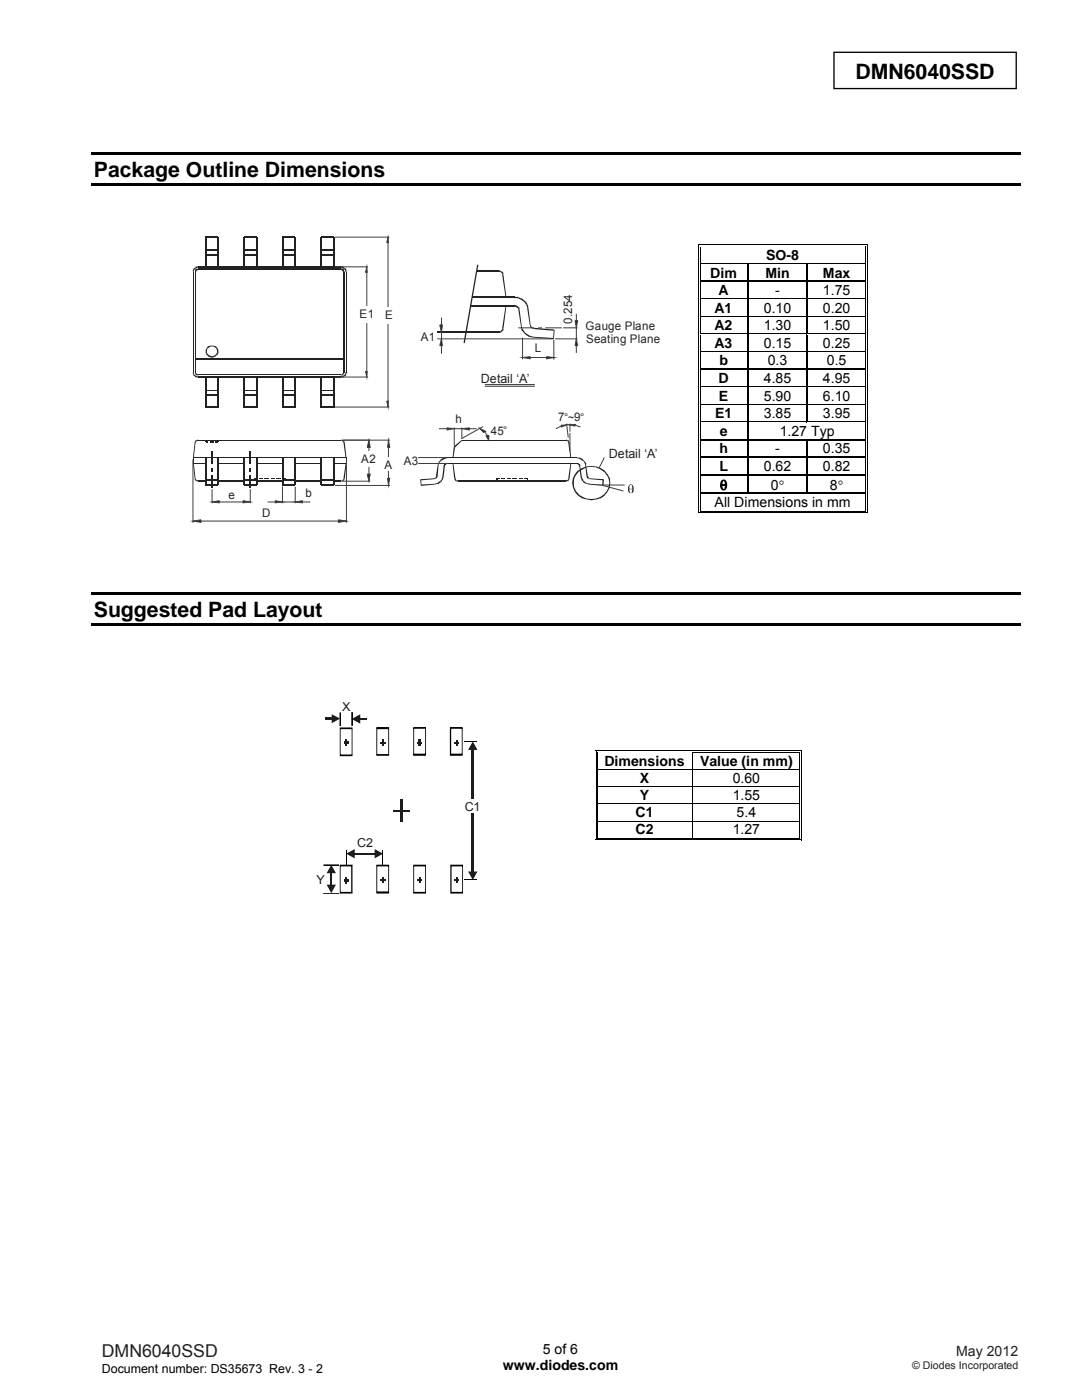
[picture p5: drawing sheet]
<svg xmlns="http://www.w3.org/2000/svg" width="216mm" height="279mm" viewBox="0 0 216 279" stroke-linecap="round" stroke-linejoin="round" font-family="sans-serif">
<defs><g id="words">
<g font-size="4.2">
<text x="170.7" y="15.8">DMN6040SSD</text>
<text x="18.7" y="35.3">Package Outline Dimensions</text>
<text x="18.7" y="123.1">Suggested Pad Layout</text>
</g>
<text font-size="3.5" fill="#231f20" x="20.3" y="270.9">DMN6040SSD</text>
<g font-size="2.8">
<text x="152.9" y="51.9">SO-8</text>
<text x="141.7" y="55.4">Dim</text>
<text x="143.4" y="58.9">A</text>
<text x="152.7" y="55.4">Min</text>
<text x="154.7" y="58.9">-</text>
<text x="164.2" y="55.4">Max</text>
<text x="164.2" y="58.9">1.75</text>
<text x="142.6" y="62.4">A1</text>
<text x="142.6" y="65.9">A2</text>
<text x="152.4" y="62.4">0.10</text>
<text x="152.4" y="65.9">1.30</text>
<text x="164.2" y="62.4">0.20</text>
<text x="164.2" y="65.9">1.50</text>
<text x="142.6" y="69.4">A3</text>
<text x="152.4" y="69.4">0.15</text>
<text x="164.2" y="69.4">0.25</text>
<text x="143.4" y="76.5">D</text>
<text x="143.6" y="72.9">b</text>
<text x="152.4" y="76.5">4.85</text>
<text x="153.2" y="72.9">0.3</text>
<text x="164.2" y="76.5">4.95</text>
<text x="165" y="72.9">0.5</text>
<text x="142.7" y="83.5">E1</text>
<text x="143.5" y="80">E</text>
<text x="152.4" y="80">5.90</text>
<text x="152.4" y="83.5">3.85</text>
<text x="164.2" y="80">6.10</text>
<text x="164.2" y="83.5">3.95</text>
<text x="143.6" y="87">e</text>
<text x="155.6" y="87">1.27 Typ</text>
<text x="143.6" y="90.5">h</text>
<text x="143.6" y="94">L</text>
<text x="152.4" y="94">0.62</text>
<text x="154.7" y="90.5">-</text>
<text x="164.2" y="94">0.82</text>
<text x="164.2" y="90.5">0.35</text>
<text x="142.6" y="101.2">All Dimensions in mm</text>
<text x="143.7" y="97.7">θ</text>
<text x="153.8" y="97.7">0°</text>
<text x="165.6" y="97.7">8°</text>
<text x="120.6" y="152.8">Dimensions</text>
<text x="139.7" y="152.8">Value (in mm)</text>
<text x="127.7" y="156.3">X</text>
<text x="127.7" y="159.7">Y</text>
<text x="146.2" y="156.3">0.60</text>
<text x="146.2" y="159.7">1.55</text>
<text x="126.8" y="163.1">C1</text>
<text x="126.8" y="166.5">C2</text>
<text x="146.2" y="166.5">1.27</text>
<text x="147" y="163.1">5.4</text>
<text x="100.3" y="273.5">www.diodes.com</text>
<text x="108.3" y="270.2">5 of 6</text>
</g>
<text font-size="2.8" fill="#231f20" x="190.8" y="270.6">May 2012</text>
<g font-size="2.5" fill="#202326">
<text x="96" y="76.5">Detail ‘A’</text>
<text x="121.5" y="91.3">Detail ‘A’</text>
</g>
<g font-size="2.5" fill="#1f1a17">
<text x="68.3" y="142">X</text>
<text x="92.7" y="161.8">C1</text>
<text x="71.3" y="169">C2</text>
<text x="63.1" y="176.4">Y</text>
</g>
<text font-size="2.5" x="20.3" y="274">Document number: DS35673 Rev. 3 - 2</text>
<g font-size="2.4" fill="#202326">
<text x="71.8" y="63.5">E1</text>
<text x="76.8" y="63.6">E</text>
<text x="114.2" y="64.7" transform="rotate(-90 114.2 64.7)">0.254</text>
<text x="116.9" y="65.9">Gauge Plane</text>
<text x="83.9" y="68">A1</text>
<text x="106.7" y="70.3">L</text>
<text x="116.9" y="68.5">Seating Plane</text>
<text x="111.4" y="83.9">7</text>
<text x="90.9" y="84.4">h</text>
<text x="97.9" y="86.7">45</text>
<text x="72.1" y="92.5">A2</text>
<text x="76.8" y="93.5">A</text>
<text x="80.6" y="92.8">A3</text>
<text x="45.6" y="99.6">e</text>
<text x="60.9" y="99.2">b</text>
<text x="52.3" y="103.2">D</text>
</g>
<g font-size="2.1" fill="#202326">
<text x="112.5" y="83.9">°~9°</text>
<text x="100.4" y="86.6">°</text>
</g>
<text font-size="2.1" fill="#231f20" x="182" y="273.2">© Diodes Incorporated</text>
</g></defs>
<path d="M166.4 10.4h36.4v7.3h-36.4z" fill="none" stroke="#000" stroke-width=".26"/>
<path d="M18.2 30.4h185.5v.6h-185.5zM18.2 36.6h185.5v.5h-185.5zM18.2 118.2h185.5v.5h-185.5zM18.2 124.3h185.5v.5h-185.5z" fill="#000"/>
<g fill="#fff">
<path d="M139.8 49.3h32.8v3.2h-32.8z"/>
<path d="M140.3 49.3h31.8v3.2h-31.8z"/>
</g>
<path d="M139.3 48.7h.1v.6h-.1zM139.3 48.7h.5v.2h-.5zM139.6 49.1h.2v.2h-.2z" fill="#000"/>
<path d="M139.8 48.8h32.8M139.8 49.2h32.8" fill="none" stroke="#000" stroke-width=".2"/>
<path d="M139.8 49.3h32.8z" fill="#fff"/>
<path d="M172.6 48.7h.5v.2h-.5zM172.6 49.1h.2v.2h-.2zM172.9 48.7h.2v.6h-.2z" fill="#000"/>
<path d="M139.3 49.3v3.2M139.7 49.3v3.2M172.7 49.3v3.2M173 49.3v3.2" fill="none" stroke="#000" stroke-width=".2"/>
<g fill="#fff">
<path d="M139.8 52.8h9.4v3.2h-9.4z"/>
<path d="M140.3 52.8h8.2v3.2h-8.2z"/>
<path d="M149.4 52.8h11.5v3.2h-11.5z"/>
<path d="M150.1 52.8h10.2v3.2h-10.2z"/>
<path d="M161.2 52.8h11.4v3.2h-11.4z"/>
<path d="M161.8 52.8h10.3v3.2h-10.3z"/>
</g>
<path d="M139.3 52.5h.1v.3h-.1zM139.6 52.5h.2v.3h-.2z" fill="#000"/>
<path d="M139.8 52.7h9.4" fill="none" stroke="#000" stroke-width=".25"/>
<path d="M139.8 52.8h9.4z" fill="#fff"/>
<path d="M149.2 52.5h.2v.3h-.2z" fill="#000"/>
<path d="M149.4 52.7h11.6" fill="none" stroke="#000" stroke-width=".25"/>
<path d="M149.4 52.8h11.6z" fill="#fff"/>
<path d="M161 52.5h.2v.3h-.2z" fill="#000"/>
<path d="M161.2 52.7h11.4" fill="none" stroke="#000" stroke-width=".25"/>
<path d="M161.2 52.8h11.4z" fill="#fff"/>
<path d="M172.6 52.5h.2v.3h-.2zM172.9 52.5h.2v.3h-.2z" fill="#000"/>
<path d="M139.3 52.8v3.2M139.7 52.8v3.2M172.7 52.8v3.2M173 52.8v3.2" fill="none" stroke="#000" stroke-width=".2"/>
<path d="M149.3 52.8v3.2M161.1 52.8v3.2" fill="none" stroke="#000" stroke-width=".25"/>
<g fill="#fff">
<path d="M139.8 56.3h9.4v3.2h-9.4z"/>
<path d="M140.3 56.3h8.2v3.2h-8.2z"/>
<path d="M149.4 56.3h11.5v3.2h-11.5z"/>
<path d="M150.1 56.3h10.2v3.2h-10.2z"/>
<path d="M161.2 56.3h11.4v3.2h-11.4z"/>
<path d="M161.8 56.3h10.3v3.2h-10.3z"/>
</g>
<path d="M139.3 56h.1v.3h-.1zM139.6 56h.2v.3h-.2z" fill="#000"/>
<path d="M139.8 56.2h9.4" fill="none" stroke="#000" stroke-width=".25"/>
<path d="M139.8 56.3h9.4z" fill="#fff"/>
<path d="M149.2 56h.2v.3h-.2z" fill="#000"/>
<path d="M149.4 56.2h11.6" fill="none" stroke="#000" stroke-width=".25"/>
<path d="M149.4 56.3h11.6z" fill="#fff"/>
<path d="M161 56h.2v.3h-.2z" fill="#000"/>
<path d="M161.2 56.2h11.4" fill="none" stroke="#000" stroke-width=".25"/>
<path d="M161.2 56.3h11.4z" fill="#fff"/>
<path d="M172.6 56h.2v.3h-.2zM172.9 56h.2v.3h-.2z" fill="#000"/>
<path d="M139.3 56.3v3.2M139.7 56.3v3.2M172.7 56.3v3.2M173 56.3v3.2" fill="none" stroke="#000" stroke-width=".2"/>
<path d="M149.3 56.3v3.2M161.1 56.3v3.2" fill="none" stroke="#000" stroke-width=".25"/>
<g fill="#fff">
<path d="M139.8 59.8h9.4v3.3h-9.4z"/>
<path d="M140.3 59.8h8.2v3.3h-8.2z"/>
<path d="M149.4 59.8h11.5v3.3h-11.5z"/>
<path d="M150.1 59.8h10.2v3.3h-10.2z"/>
<path d="M161.2 59.8h11.4v3.3h-11.4z"/>
<path d="M161.8 59.8h10.3v3.3h-10.3z"/>
</g>
<path d="M139.3 59.5h.1v.3h-.1zM139.6 59.5h.2v.3h-.2z" fill="#000"/>
<path d="M139.8 59.7h9.4" fill="none" stroke="#000" stroke-width=".25"/>
<path d="M139.8 59.8h9.4z" fill="#fff"/>
<path d="M149.2 59.5h.2v.3h-.2z" fill="#000"/>
<path d="M149.4 59.7h11.6" fill="none" stroke="#000" stroke-width=".25"/>
<path d="M149.4 59.8h11.6z" fill="#fff"/>
<path d="M161 59.5h.2v.3h-.2z" fill="#000"/>
<path d="M161.2 59.7h11.4" fill="none" stroke="#000" stroke-width=".25"/>
<path d="M161.2 59.8h11.4z" fill="#fff"/>
<path d="M172.6 59.5h.2v.3h-.2zM172.9 59.5h.2v.3h-.2z" fill="#000"/>
<path d="M139.3 59.8v3.3M139.7 59.8v3.3M172.7 59.8v3.3M173 59.8v3.3" fill="none" stroke="#000" stroke-width=".2"/>
<path d="M149.3 59.8v3.3M161.1 59.8v3.3" fill="none" stroke="#000" stroke-width=".25"/>
<g fill="#fff">
<path d="M139.8 63.3h9.4v3.3h-9.4z"/>
<path d="M140.3 63.3h8.2v3.3h-8.2z"/>
<path d="M149.4 63.3h11.5v3.3h-11.5z"/>
<path d="M150.1 63.3h10.2v3.3h-10.2z"/>
<path d="M161.2 63.3h11.4v3.3h-11.4z"/>
<path d="M161.8 63.3h10.3v3.3h-10.3z"/>
</g>
<path d="M139.3 63.1h.1v.2h-.1zM139.6 63.1h.2v.2h-.2z" fill="#000"/>
<path d="M139.8 63.2h9.4" fill="none" stroke="#000" stroke-width=".25"/>
<path d="M139.8 63.3h9.4z" fill="#fff"/>
<path d="M149.2 63.1h.2v.2h-.2z" fill="#000"/>
<path d="M149.4 63.2h11.6" fill="none" stroke="#000" stroke-width=".25"/>
<path d="M149.4 63.3h11.6z" fill="#fff"/>
<path d="M161 63.1h.2v.2h-.2z" fill="#000"/>
<path d="M161.2 63.2h11.4" fill="none" stroke="#000" stroke-width=".25"/>
<path d="M161.2 63.3h11.4z" fill="#fff"/>
<path d="M172.6 63.1h.2v.2h-.2zM172.9 63.1h.2v.2h-.2z" fill="#000"/>
<path d="M139.3 63.3v3.3M139.7 63.3v3.3M172.7 63.3v3.3M173 63.3v3.3" fill="none" stroke="#000" stroke-width=".2"/>
<path d="M149.3 63.3v3.3M161.1 63.3v3.3" fill="none" stroke="#000" stroke-width=".25"/>
<g fill="#fff">
<path d="M139.8 66.8h9.4v3.3h-9.4z"/>
<path d="M140.3 66.8h8.2v3.3h-8.2z"/>
<path d="M149.4 66.8h11.5v3.3h-11.5z"/>
<path d="M150.1 66.8h10.2v3.3h-10.2z"/>
<path d="M161.2 66.8h11.4v3.3h-11.4z"/>
<path d="M161.8 66.8h10.3v3.3h-10.3z"/>
</g>
<path d="M139.3 66.6h.1v.2h-.1zM139.6 66.6h.2v.2h-.2z" fill="#000"/>
<path d="M139.8 66.7h9.4" fill="none" stroke="#000" stroke-width=".25"/>
<path d="M139.8 66.8h9.4z" fill="#fff"/>
<path d="M149.2 66.6h.2v.2h-.2z" fill="#000"/>
<path d="M149.4 66.7h11.6" fill="none" stroke="#000" stroke-width=".25"/>
<path d="M149.4 66.8h11.6z" fill="#fff"/>
<path d="M161 66.6h.2v.2h-.2z" fill="#000"/>
<path d="M161.2 66.7h11.4" fill="none" stroke="#000" stroke-width=".25"/>
<path d="M161.2 66.8h11.4z" fill="#fff"/>
<path d="M172.6 66.6h.2v.2h-.2zM172.9 66.6h.2v.2h-.2z" fill="#000"/>
<path d="M139.3 66.8v3.3M139.7 66.8v3.3M172.7 66.8v3.3M173 66.8v3.3" fill="none" stroke="#000" stroke-width=".2"/>
<path d="M149.3 66.8v3.3M161.1 66.8v3.3" fill="none" stroke="#000" stroke-width=".25"/>
<g fill="#fff">
<path d="M139.8 70.3h9.4v3.3h-9.4z"/>
<path d="M140.3 70.3h8.2v3.3h-8.2z"/>
<path d="M149.4 70.3h11.5v3.3h-11.5z"/>
<path d="M150.1 70.3h10.2v3.3h-10.2z"/>
<path d="M161.2 70.3h11.4v3.3h-11.4z"/>
<path d="M161.8 70.3h10.3v3.3h-10.3z"/>
</g>
<path d="M139.3 70.1h.1v.3h-.1zM139.6 70.1h.2v.3h-.2z" fill="#000"/>
<path d="M139.8 70.2h9.4" fill="none" stroke="#000" stroke-width=".25"/>
<path d="M139.8 70.3l9.4 .1z" fill="#fff"/>
<path d="M149.2 70.1h.2v.3h-.2z" fill="#000"/>
<path d="M149.4 70.2h11.6" fill="none" stroke="#000" stroke-width=".25"/>
<path d="M149.4 70.3l11.6 .1z" fill="#fff"/>
<path d="M161 70.1h.2v.3h-.2z" fill="#000"/>
<path d="M161.2 70.2h11.4" fill="none" stroke="#000" stroke-width=".25"/>
<path d="M161.2 70.3l11.4 .1z" fill="#fff"/>
<path d="M172.6 70.1h.2v.3h-.2zM172.9 70.1h.2v.3h-.2z" fill="#000"/>
<path d="M139.3 70.4v3.2M139.7 70.4v3.2M172.7 70.4v3.2M173 70.4v3.2" fill="none" stroke="#000" stroke-width=".2"/>
<path d="M149.3 70.4v3.2M161.1 70.4v3.2" fill="none" stroke="#000" stroke-width=".25"/>
<g fill="#fff">
<path d="M139.8 73.9h9.4v3.2h-9.4z"/>
<path d="M140.3 73.9h8.2v3.2h-8.2z"/>
<path d="M149.4 73.9h11.5v3.2h-11.5z"/>
<path d="M150.1 73.9h10.2v3.2h-10.2z"/>
<path d="M161.2 73.9h11.4v3.2h-11.4z"/>
<path d="M161.8 73.9h10.3v3.2h-10.3z"/>
</g>
<path d="M139.3 73.6h.1v.3h-.1zM139.6 73.6h.2v.3h-.2z" fill="#000"/>
<path d="M139.8 73.7h9.4" fill="none" stroke="#000" stroke-width=".25"/>
<path d="M139.8 73.9h9.4z" fill="#fff"/>
<path d="M149.2 73.6h.2v.3h-.2z" fill="#000"/>
<path d="M149.4 73.7h11.6" fill="none" stroke="#000" stroke-width=".25"/>
<path d="M149.4 73.9h11.6z" fill="#fff"/>
<path d="M161 73.6h.2v.3h-.2z" fill="#000"/>
<path d="M161.2 73.7h11.4" fill="none" stroke="#000" stroke-width=".25"/>
<path d="M161.2 73.9h11.4z" fill="#fff"/>
<path d="M172.6 73.6h.2v.3h-.2zM172.9 73.6h.2v.3h-.2z" fill="#000"/>
<path d="M139.3 73.9v3.2M139.7 73.9v3.2M172.7 73.9v3.2M173 73.9v3.2" fill="none" stroke="#000" stroke-width=".2"/>
<path d="M149.3 73.9v3.2M161.1 73.9v3.2" fill="none" stroke="#000" stroke-width=".25"/>
<g fill="#fff">
<path d="M139.8 77.4h9.4v3.2h-9.4z"/>
<path d="M140.3 77.4h8.2v3.2h-8.2z"/>
<path d="M149.4 77.4h11.5v3.2h-11.5z"/>
<path d="M150.1 77.4h10.2v3.2h-10.2z"/>
<path d="M161.2 77.4h11.4v3.2h-11.4z"/>
<path d="M161.8 77.4h10.3v3.2h-10.3z"/>
</g>
<path d="M139.3 77.1h.1v.3h-.1zM139.6 77.1h.2v.3h-.2z" fill="#000"/>
<path d="M139.8 77.2h9.4" fill="none" stroke="#000" stroke-width=".25"/>
<path d="M139.8 77.3l9.4 .1z" fill="#fff"/>
<path d="M149.2 77.1h.2v.3h-.2z" fill="#000"/>
<path d="M149.4 77.2h11.6" fill="none" stroke="#000" stroke-width=".25"/>
<path d="M149.4 77.3l11.6 .1z" fill="#fff"/>
<path d="M161 77.1h.2v.3h-.2z" fill="#000"/>
<path d="M161.2 77.2h11.4" fill="none" stroke="#000" stroke-width=".25"/>
<path d="M161.2 77.3l11.4 .1z" fill="#fff"/>
<path d="M172.6 77.1h.2v.3h-.2zM172.9 77.1h.2v.3h-.2z" fill="#000"/>
<path d="M139.3 77.4v3.2M139.7 77.4v3.2M172.7 77.4v3.2M173 77.4v3.2" fill="none" stroke="#000" stroke-width=".2"/>
<path d="M149.3 77.4v3.2M161.1 77.4v3.2" fill="none" stroke="#000" stroke-width=".25"/>
<g fill="#fff">
<path d="M139.8 80.9h9.4v3.2h-9.4z"/>
<path d="M140.3 80.9h8.2v3.2h-8.2z"/>
<path d="M149.4 80.9h11.5v3.2h-11.5z"/>
<path d="M150.1 80.9h10.2v3.2h-10.2z"/>
<path d="M161.2 80.9h11.4v3.2h-11.4z"/>
<path d="M161.8 80.9h10.3v3.2h-10.3z"/>
</g>
<path d="M139.3 80.6h.1v.3h-.1zM139.6 80.6h.2v.3h-.2z" fill="#000"/>
<path d="M139.8 80.7h9.4" fill="none" stroke="#000" stroke-width=".25"/>
<path d="M139.8 80.9h9.4z" fill="#fff"/>
<path d="M149.2 80.6h.2v.3h-.2z" fill="#000"/>
<path d="M149.4 80.7h11.6" fill="none" stroke="#000" stroke-width=".25"/>
<path d="M149.4 80.9h11.6z" fill="#fff"/>
<path d="M161 80.6h.2v.3h-.2z" fill="#000"/>
<path d="M161.2 80.7h11.4" fill="none" stroke="#000" stroke-width=".25"/>
<path d="M161.2 80.9h11.4z" fill="#fff"/>
<path d="M172.6 80.6h.2v.3h-.2zM172.9 80.6h.2v.3h-.2z" fill="#000"/>
<path d="M139.3 80.9v3.2M139.7 80.9v3.2M172.7 80.9v3.2M173 80.9v3.2" fill="none" stroke="#000" stroke-width=".2"/>
<path d="M149.3 80.9v3.2M161.1 80.9v3.2" fill="none" stroke="#000" stroke-width=".25"/>
<g fill="#fff">
<path d="M139.8 84.4h9.4v3.2h-9.4z"/>
<path d="M140.3 84.4h8.2v3.2h-8.2z"/>
<path d="M149.4 84.4h23.2v3.2h-23.2z"/>
<path d="M150.1 84.4h22v3.2h-22z"/>
</g>
<path d="M139.3 84.1h.1v.3h-.1zM139.6 84.1h.2v.3h-.2z" fill="#000"/>
<path d="M139.8 84.2h9.4" fill="none" stroke="#000" stroke-width=".25"/>
<path d="M139.8 84.4h9.4z" fill="#fff"/>
<path d="M149.2 84.1h.2v.3h-.2z" fill="#000"/>
<path d="M149.4 84.2h11.6" fill="none" stroke="#000" stroke-width=".25"/>
<path d="M149.4 84.4h11.8z" fill="#fff"/>
<path d="M161 84.2h11.6" fill="none" stroke="#000" stroke-width=".25"/>
<path d="M161.2 84.4h11.4z" fill="#fff"/>
<g fill="#000">
<path d="M139.3 87.6h.1v.3h-.1zM139.3 91.1h.1v.3h-.1zM139.3 94.6h.1v.3h-.1zM139.6 87.6h.2v.3h-.2zM139.6 91.1h.2v.3h-.2zM139.6 94.6h.2v.3h-.2zM149.2 87.6h.2v.3h-.2zM149.2 91.1h.2v.3h-.2zM149.2 94.6h.2v.3h-.2zM161 87.6h.2v.3h-.2zM161 91.1h.2v.3h-.2zM161 94.6h.2v.3h-.2z"/>
<path d="M172.6 84.1h.2v.3h-.2zM172.6 87.6h.2v.3h-.2zM172.6 91.1h.2v.3h-.2zM172.6 94.6h.2v.3h-.2zM172.9 84.1h.2v.3h-.2zM172.9 87.6h.2v.3h-.2zM172.9 91.1h.2v.3h-.2zM172.9 94.6h.2v.3h-.2z"/>
</g>
<g fill="none" stroke="#000" stroke-width=".2">
<path d="M139.3 84.4v3.2M139.3 87.9v3.2M139.3 91.4v3.2M139.3 94.9v3.5M139.7 84.4v3.2M139.7 87.9v3.2M139.7 91.4v3.2M139.7 94.9v3.5M172.7 84.4v3.2M172.7 87.9v3.2M172.7 91.4v3.2M172.7 94.9v3.5"/>
<path d="M173 84.4v3.2M173 87.9v3.2M173 91.4v3.2M173 94.9v3.5"/>
</g>
<g fill="none" stroke="#000" stroke-width=".25">
<path d="M139.8 87.8h9.4M139.8 91.3h9.4M139.8 94.8h9.4M149.3 84.4v3.2M149.3 87.9v3.2M149.3 91.4v3.2M149.3 94.9v3.5M149.4 87.8h11.6M149.4 91.3h11.6M149.4 94.8h11.6M161.1 87.9v3.2M161.1 91.4v3.2"/>
<path d="M161.1 94.9v3.5M161.2 87.8h11.4M161.2 91.3h11.4M161.2 94.8h11.4"/>
</g>
<g fill="#fff">
<path d="M139.8 98.6h32.8v3.3h-32.8z"/>
<path d="M140.3 98.6h31.8v3.3h-31.8z"/>
</g>
<path d="M139.3 98.4h.1v.2h-.1zM139.6 98.4h.2v.2h-.2z" fill="#000"/>
<path d="M139.8 98.5h9.4" fill="none" stroke="#000" stroke-width=".25"/>
<path d="M139.8 98.6h9.6z" fill="#fff"/>
<path d="M149.2 98.5h11.8" fill="none" stroke="#000" stroke-width=".25"/>
<path d="M149.4 98.6h11.8z" fill="#fff"/>
<path d="M161 98.5h11.6" fill="none" stroke="#000" stroke-width=".25"/>
<path d="M161.2 98.6h11.4z" fill="#fff"/>
<path d="M172.6 98.4h.2v.2h-.2zM172.9 98.4h.2v.2h-.2zM139.3 102.2h.5v.2h-.5zM139.6 101.9h.2v.2h-.2zM172.6 102.2h.5v.2h-.5zM172.6 101.9h.2v.2h-.2zM172.9 101.9h.2v.5h-.2z" fill="#000"/>
<path d="M139.3 98.6v3.8M139.7 98.6v3.3M172.7 98.6v3.3M173 98.6v3.3M139.8 102.3h32.8M139.8 102h32.8" fill="none" stroke="#000" stroke-width=".2"/>
<g fill="#fff">
<path d="M119.4 150.2h18.7v3.3h-18.7z"/>
<path d="M119.8 150.2h17.6v3.3h-17.6z"/>
</g>
<path d="M118.9 149.7h.1v.5h-.1zM118.9 149.7h.5v.2h-.5zM119.2 150.1h.2v.1h-.2z" fill="#000"/>
<path d="M119.4 149.8h18.7M119.4 150.1h18.7" fill="none" stroke="#000" stroke-width=".2"/>
<path d="M119.4 150.2h18.7z" fill="#fff"/>
<path d="M138.1 150.2h.1zM138.1 149.7h.5v.2h-.5zM138.1 150.1h.5v.1h-.5zM159.5 149.7h.5v.2h-.5zM159.5 150.1h.2v.1h-.2zM159.8 149.7h.2v.5h-.2z" fill="#000"/>
<path d="M118.9 150.2v3.3M119.3 150.2v3.3M138.2 150.2v3.3M138.6 149.8h20.9M138.6 150.1h20.9M159.6 150.2v3.3M159.9 150.2v3.3" fill="none" stroke="#000" stroke-width=".2"/>
<g fill="#fff">
<path d="M119.4 153.7h18.7v3.2h-18.7z"/>
<path d="M119.8 153.7h17.6v3.2h-17.6z"/>
<path d="M138.2 153.7h21.3v3.2h-21.3z"/>
<path d="M138.9 153.7h20.1v3.2h-20.1z"/>
</g>
<path d="M118.9 153.5h.1v.2h-.1zM119.2 153.5h.2v.2h-.2zM159.5 153.5h.2v.2h-.2zM159.8 153.5h.2v.2h-.2z" fill="#000"/>
<path d="M118.9 153.7v3.2M119.3 153.7v3.2M119.4 153.6h40.1M138.2 153.7v3.2M159.6 153.7v3.2M159.9 153.7v3.2" fill="none" stroke="#000" stroke-width=".2"/>
<g fill="#fff">
<path d="M119.4 157.1h18.7v3.2h-18.7z"/>
<path d="M119.8 157.1h17.6v3.2h-17.6z"/>
<path d="M138.2 157.1h21.3v3.2h-21.3z"/>
<path d="M138.9 157.1h20.1v3.2h-20.1z"/>
</g>
<path d="M118.9 156.9h.1v.2h-.1zM119.2 156.9h.2v.2h-.2zM159.5 156.9h.2v.2h-.2zM159.8 156.9h.2v.2h-.2z" fill="#000"/>
<path d="M118.9 157.1v3.2M119.3 157.1v3.2M119.4 157h40.1M138.2 157.1v3.2M159.6 157.1v3.2M159.9 157.1v3.2" fill="none" stroke="#000" stroke-width=".2"/>
<g fill="#fff">
<path d="M119.4 160.5h18.7v3.3h-18.7z"/>
<path d="M119.8 160.5h17.6v3.3h-17.6z"/>
<path d="M138.2 160.5h21.3v3.3h-21.3z"/>
<path d="M138.9 160.5h20.1v3.3h-20.1z"/>
</g>
<path d="M118.9 160.3h.1v.2h-.1zM119.2 160.3h.2v.2h-.2zM159.5 160.3h.2v.2h-.2zM159.8 160.3h.2v.2h-.2z" fill="#000"/>
<path d="M118.9 160.5v3.3M119.3 160.5v3.3M119.4 160.4h40.1M138.2 160.5v3.3M159.6 160.5v3.3M159.9 160.5v3.3" fill="none" stroke="#000" stroke-width=".2"/>
<g fill="#fff">
<path d="M119.4 163.9h18.7v3.3h-18.7z"/>
<path d="M119.8 163.9h17.6v3.3h-17.6z"/>
<path d="M138.2 163.9h21.3v3.3h-21.3z"/>
<path d="M138.9 163.9h20.1v3.3h-20.1z"/>
</g>
<path d="M118.9 163.8h.1v.1h-.1zM118.9 167.5h.5v.2h-.5zM119.2 163.8h.2v.1h-.2zM119.2 167.2h.2v.2h-.2zM138.1 167.2h.5v.2h-.5zM159.5 163.8h.2v.1h-.2zM159.5 167.5h.5v.2h-.5zM159.5 167.2h.2v.2h-.2zM159.8 163.8h.2v.1h-.2zM159.8 167.2h.2v.5h-.2z" fill="#000"/>
<path d="M118.9 163.9v3.8M119.3 163.9v3.3M119.4 163.9h40.1M119.4 167.6h40.1M119.4 167.3h18.7M138.2 163.9v3.3M138.6 167.3h20.9M159.6 163.9v3.3M159.9 163.9v3.3" fill="none" stroke="#000" stroke-width=".2"/>
<path d="M39.6 53.3h28.3" fill="none" stroke="#202326" stroke-width=".34"/>
<path d="M39.6 53.7h28.3M39 71.7h29.5M39.6 75.3h28.3" fill="none" stroke="#202326" stroke-width=".25"/>
<path d="M39.6 74.8h28.3" fill="none" stroke="#202326" stroke-width=".2"/>
<g fill="#202326">
<path d="M38.9 74.3l.2 .1-.2 .1zM38.9 74.5l.1-.1zM38.9 74.5l.2-.1 .1 .2-.2 .1zM39.2 74.5l.1 .2-.1 .1-.2-.1zM39.3 74.7l-.1 .2zM39.3 74.7h.2l-.3 .2zM39.3 74.9l.1-.1zM39.4 74.7h.2v.2h-.2z" fill-rule="evenodd"/>
<path d="M38.5 74.3h.2l-.2 .3zM38.6 74.5l-.1 .1zM38.5 74.6l.2-.1 .1 .2-.2 .1zM38.6 74.9l.2-.2 .2 .2-.2 .2zM38.8 75v.1zM38.9 74.9l.2 .1-.1 .2-.2-.1zM39.1 75l.2 .1v.2l-.3-.1zM39.3 75.2v.1zM39.3 75.1l.3 .1v.2l-.3-.1z" fill-rule="evenodd"/>
</g>
<path d="M38.6 54.3v20M69 54.3v20M39.6 87.8h28.4" fill="none" stroke="#202326" stroke-width=".2"/>
<g fill="none" stroke="#202326" stroke-width=".25">
<path d="M41 47.4h2.5M43.5 47.3v6M48.7 47.3v6M48.7 47.4h2.5M56.4 47.4h2.5M56.4 47.3v6M64.1 47.4h2.5M66.5 47.3v6M43.5 75.2v6M48.7 75.2v6M56.4 75.2v6M66.5 75.2v6"/>
<path d="M48.7 81.2h2.5M56.4 81.2h2.5M64.1 81.2h2.5"/>
</g>
<path d="M41 47.3v6M51.2 47.3v6M58.9 47.3v6M64.1 47.3v6M41 75.2v6M51.2 75.2v6M58.9 75.2v6M64.1 75.2v6" fill="none" stroke="#202326" stroke-width=".34"/>
<g fill="#202326">
<path d="M41.1 88h.4v.3h-.4z"/>
<path d="M42 88h.7v.3h-.7z"/>
<path d="M43.1 88h.4v.3h-.4z"/>
</g>
<path d="M38.5 92.5h2.5M38.5 91.4h30.6M43.5 92.5h5.2M51.2 92.5h5.2M58.9 92.5h5.2M66.6 92.5h2.5" fill="none" stroke="#202326" stroke-width=".2"/>
<path d="M39.6 95.9h1.4v.2h-1.4z" fill="#202326"/>
<path d="M43.5 96h5.2M51.2 96h5.2M58.9 96h5.2" fill="none" stroke="#202326" stroke-width=".25"/>
<path d="M66.6 95.9h1.4v.2h-1.4z" fill="#202326"/>
<path d="M68 95.9h.2l-.2 .2zM68.2 95.9l.2-.1 .1 .2zM68.4 95.9l.1 .1zM68.3 95.9l.2-.2v.2v.1zM68.5 95.8v.1zM68.5 95.6l.2 .1-.1 .2-.1-.1zM68.5 95.7h.2zM68.5 95.5h.3l-.1 .2z" fill-rule="evenodd" fill="#202326"/>
<path d="M41 96.8h2.5M43.5 91.3v5.6M48.7 91.3v5.6M48.7 96.8h2.5M56.4 96.8h2.5M56.4 91.3v5.6M64.1 96.8h2.5M64.1 91.3v5.6M66.5 91.3v5.6" fill="none" stroke="#202326" stroke-width=".25"/>
<path d="M41 91.3v5.6M51.2 91.3v5.6M58.9 91.3v5.6" fill="none" stroke="#202326" stroke-width=".34"/>
<g fill="#202326">
<path d="M69 91.3h.1v1.2h-.1z"/>
<path d="M38.5 91.3h.2v1.2h-.2z"/>
</g>
<g fill="#202326">
<path d="M38.8 88.3h.2l-.3 3.1-.2-.1z" fill-rule="evenodd"/>
<path d="M39.3 87.8l.3 .1-.3 .1zM39.2 87.8l.2 .2zM39.1 87.8l.1 .1zM39.1 87.8l.2 .2-.2 .2zM39 87.9l.2 .2-.2 .2zM38.8 88.2h.2zM38.8 88.2h.3l-.1 .2z" fill-rule="evenodd"/>
<path d="M38.5 92.5h.2l.3 3h-.2z" fill-rule="evenodd"/>
<path d="M38.8 95.5h.2l.1 .1-.3 .1zM38.8 95.7h.2zM38.9 95.7h.3l-.2 .2zM39 95.8v.1zM39.1 95.7l.2 .2-.2 .1zM39.2 95.9l-.1 .1zM39.3 95.9h.1l-.2 .1zM39.3 95.9h.3l-.1 .2z" fill-rule="evenodd"/>
<path d="M68.5 88.3h.3l.3 3-.1 .1z" fill-rule="evenodd"/>
<path d="M68.5 88.3l.2-.2 .1 .2-.3 .1zM68.5 88.2l.2-.1zM68.5 88.1h.2l-.2 .2zM68.5 87.9l.1 .1zM68.3 88l.2-.2v.1v.3zM68.4 87.9l.1-.1zM68.3 87.8h.2l-.1 .2h-.2zM68.2 87.8h.1zM68 87.8h.2v.2z" fill-rule="evenodd"/>
<path d="M69 92.5h.1l-.3 3h-.3z" fill-rule="evenodd"/>
</g>
<path d="M89.2 92.5h25.9M89.2 91.4h25.9M92.2 87.8h20.7" fill="none" stroke="#202326" stroke-width=".2"/>
<path d="M91.4 96h21.5" fill="none" stroke="#202326" stroke-width=".25"/>
<g fill="#202326">
<path d="M99.2 95.4h.5v.1h-.5z"/>
<path d="M100 95.4h.8v.1h-.8z"/>
<path d="M101.2 95.4h.8v.1h-.8z"/>
<path d="M102.3 95.4h.9v.1h-.9z"/>
<path d="M103.5 95.4h.8v.1h-.8z"/>
<path d="M104.6 95.4h.6v.1h-.6z"/>
</g>
<g fill="#202326">
<path d="M90.6 95.5h.3l.1 .1-.3 .1zM90.7 95.7h.2zM90.7 95.7l.3-.1v.2l-.2 .1zM90.8 95.9l.2-.1-.1 .1zM91 95.7l.1 .2-.1 .1zM91.1 95.8l.1 .1-.1 .1h-.1zM91.2 95.9h.2v.2l-.3-.1z" fill-rule="evenodd"/>
<path d="M112.9 95.9h.2v.1l-.1 .1zM113.1 95.9l.1-.1 .1 .2zM113.3 95.9l.1 .1zM113.3 95.7l.2 .2-.1 .1-.2-.1zM113.4 95.8l.1 .1zM113.3 95.7h.3l-.1 .2zM113.4 95.5h.2v.2z" fill-rule="evenodd"/>
<path d="M90.6 89.2l.2 .1-.3 2.1-.2-.1z" fill-rule="evenodd"/>
<path d="M113.4 88.3h.2l.4 3-.2 .1z" fill-rule="evenodd"/>
<path d="M113.4 88.2l.2 .1-.2 .1zM113.5 88.2l.1-.1zM113.5 87.9l.1 .2-.2 .2-.1-.2zM113.5 87.9l-.1 .1zM113.2 88l.2-.2 .1 .1-.2 .3zM113.1 87.8h.2l-.1 .2h-.1zM113 87.8h.1v.2l-.2-.1z" fill-rule="evenodd"/>
<path d="M113.8 92.5h.2l-.4 3h-.2z" fill-rule="evenodd"/>
<path d="M115.6 93h.2l.3 2.1-.3 .1z" fill-rule="evenodd"/>
</g>
<path d="M115.1 92.5l.3 .1 .3 .4" fill="none" stroke="#323f46" stroke-width=".2"/>
<g fill="#202326">
<path d="M115.5 92.8h.3v.2l-.2 .1zM115.7 92.8h.1zM115.4 92.8l.3-.2 .1 .2-.3 .1zM115.6 92.6l-.1 .1zM115.3 92.7l.2-.2 .1 .1-.2 .2zM115.3 92.4l.1 .1-.1 .2-.1-.1zM115.1 92.4h.2l-.1 .2z" fill-rule="evenodd"/>
<path d="M116.7 92.5h.2v.3l-.1 .1zM116.8 92.5h.1zM116.5 92.2h.3l.1 .3h-.2zM116.7 92.1l.1 .1h-.2zM116.4 92v-.1l.3 .2-.2 .1zM116.4 91.9v-.1zM116.2 91.6l.2 .2v.2l-.4-.2zM116.2 91.6l-.1 .1zM115.8 91.4l.4 .2-.1 .2-.3-.1zM115.8 91.4v.1zM115.5 91.3l.3 .1v.3l-.4-.2zM115.1 91.3h.3v.2h-.3z" fill-rule="evenodd"/>
<path d="M116.8 92.9l.1-.1 .4 2.2h-.3z" fill-rule="evenodd"/>
</g>
<path d="M117.5 96.8h2.8" fill="none" stroke="#202326" stroke-width=".42"/>
<path d="M117.7 95.7h2.7" fill="none" stroke="#202326" stroke-width=".4"/>
<g fill="#202326">
<path d="M117 95h.3l.1 .2-.3 .1zM117.1 95.3l.1-.1zM117.1 95.3l.3-.2 .1 .3-.2 .1zM117.4 95.4l-.1 .1zM117.5 95.3v.2h-.2zM117.5 95.4l.2 .1-.1 .1z" fill-rule="evenodd"/>
<path d="M115.8 95.2l.3-.1 .1 .4h-.3zM115.9 95.5h.3l.2 .2-.3 .2zM116.1 95.9l.1-.1zM116.1 95.9l.3-.2v.3v.1zM116.4 95.9l.3 .3-.2 .2-.1-.3zM116.5 96.4l.1-.1zM116.7 96.1l.2 .3v.1l-.4-.1zM116.9 96.4l.4 .1-.1 .1-.3-.1zM117.3 96.5h.3l-.1 .2-.2-.1z" fill-rule="evenodd"/>
<path d="M120.2 95.7h.3l-.1 1.2h-.2z" fill-rule="evenodd"/>
<path d="M90.3 92.5h.2l.4 3h-.3z" fill-rule="evenodd"/>
<path d="M88.5 93h.3l-.3 2.2-.2-.1z" fill-rule="evenodd"/>
<path d="M89.1 92.4l.1 .2zM89 92.4l.1 .1zM88.9 92.5l.1-.1 .2 .2-.3 .1zM88.9 92.5v.1zM88.7 92.6l.2-.1 .1 .2-.1 .1zM88.7 92.6l.1 .1zM88.7 92.6l.2 .2-.1 .1-.2-.1zM88.6 92.8h.1zM88.6 92.8l.2 .1-.1 .2-.2-.1z" fill-rule="evenodd"/>
<path d="M89.1 92.4l.1 .2zM89 92.4l.1 .1zM88.9 92.5l.1-.1 .2 .2-.3 .1zM88.9 92.5v.1zM88.7 92.6l.2-.1 .1 .2-.1 .1zM88.7 92.6l.1 .1zM88.7 92.6l.2 .2-.1 .1-.2-.1zM88.6 92.8h.1zM88.6 92.8l.2 .1-.1 .2-.2-.1z" fill-rule="evenodd"/>
<path d="M88.9 91.3h.3v.2h-.3zM88.5 91.4l.4-.1v.2l-.3 .2zM88.1 91.6l.4-.2 .1 .3-.3 .1zM88.1 91.6l.1 .1zM87.8 91.8l.3-.2 .2 .2-.3 .2zM87.8 91.8l.1 .1zM87.6 92.1l.2-.2 .2 .1-.2 .2zM87.6 92.1l.1 .1zM87.6 92.2h.2l-.2 .3h-.2zM87.4 92.5h.2l-.1 .4-.2-.1z" fill-rule="evenodd"/>
<path d="M87.3 92.8l.2 .1-.2 2.1h-.3z" fill-rule="evenodd"/>
</g>
<path d="M84 96.8h2.7" fill="none" stroke="#202326" stroke-width=".42"/>
<path d="M83.9 95.7h2.8" fill="none" stroke="#202326" stroke-width=".4"/>
<g fill="#202326">
<path d="M86.6 95.5l.2-.1-.1 .2zM86.8 95.5h.1zM86.7 95.4l.2-.1 .1 .2h-.1zM87 95.4l.1 .1zM87 95.1l.2 .2-.1 .2-.2-.1zM87.1 95.2l.1 .1zM87 95h.3l-.1 .3-.2-.1z" fill-rule="evenodd"/>
<path d="M86.7 96.5h.3l.1 .1-.4 .1zM87 96.5l.4-.1 .1 .1-.4 .1zM87.4 96.5h.1zM87.3 96.4l.3-.3 .2 .3-.3 .1zM87.7 96.3l.1 .1zM87.8 95.9l.3 .2-.3 .3-.2-.2zM87.9 96l.2 .1zM88.1 95.7v.4l-.3-.1zM88.1 95.8l.2 .1zM88.2 95.5h.2l-.1 .4-.2-.2zM88.3 95.5h.1zM88.3 95.1l.2 .1-.1 .3h-.2z" fill-rule="evenodd"/>
<path d="M83.9 95.7h.1l.1 1.2h-.2z" fill-rule="evenodd"/>
</g>
<path d="M39 54.3v20" fill="none" stroke="#202326" stroke-width=".2"/>
<g fill="#202326">
<path d="M39.4 53.7l.2-.1v.2h-.2zM39.2 53.7l.3 .1-.2 .1zM39.2 53.7l.1 .1zM39.2 53.7l.1 .2-.1 .1-.2-.2zM39 53.8l.1 .1zM39 53.8l.2 .2-.1 .2-.2-.1zM38.9 54.1l.2 .2h-.2z" fill-rule="evenodd"/>
<path d="M39.4 53.7l.2-.1v.2h-.2zM39.2 53.7l.3 .1-.2 .1zM39.2 53.7l.1 .1zM39.2 53.7l.1 .2-.1 .1-.2-.2zM39 53.8l.1 .1zM39 53.8l.2 .2-.1 .2-.2-.1zM38.9 54.1l.2 .2h-.2z" fill-rule="evenodd"/>
<path d="M39.3 53.2l.3-.1v.3h-.3zM39.3 53.2v.1zM39 53.3l.3-.1v.2l-.2 .1zM39 53.3v.1zM38.8 53.5l.2-.2 .1 .2-.2 .2zM38.8 53.5v.1zM38.8 53.5l.2 .2-.2 .1-.2-.1zM38.6 53.7l.1 .1zM38.6 53.7l.2 .1-.1 .3-.2-.1zM38.5 54l.2 .3h-.2z" fill-rule="evenodd"/>
</g>
<path d="M68.6 54.3v20" fill="none" stroke="#202326" stroke-width=".25"/>
<g fill="#202326">
<path d="M67.9 74.7l.3 .2h-.3zM68.1 74.8l.1 .1zM68.1 74.7h.2l.2 .2h-.3zM68.4 74.7l.1 .2zM68.3 74.7l.2-.2v.2v.1zM68.5 74.4l.1 .1-.1 .2-.1-.1zM68.5 74.4l.1 .1zM68.5 74.3h.2l-.1 .2z" fill-rule="evenodd"/>
<path d="M67.9 75.2l.4-.1v.2l-.4 .1zM68.2 75.1l.3-.1v.2l-.2 .1zM68.5 75l.1-.1 .2 .2-.3 .1zM68.7 75l.2 .1zM68.6 74.9l.2-.2 .2 .2-.1 .2zM68.9 74.8l.1 .1zM69 74.5l.1 .1-.1 .2-.2-.1zM69 74.5l.1 .1zM69 74.3h.1v.3l-.2-.1z" fill-rule="evenodd"/>
<path d="M68.5 54.2l.1-.1 .1 .2zM68.5 53.8l.1 .3-.1 .1-.1-.2zM68.5 53.7v.3l-.2-.1zM68.5 53.7l-.1 .1zM68.2 53.7h.3l-.2 .2-.2-.1zM67.9 53.6l.3 .1-.1 .1h-.2z" fill-rule="evenodd"/>
<path d="M68.9 54.1l.2-.1v.3zM68.8 53.8l.2-.1 .1 .3-.1 .1zM68.9 53.8l.1-.1zM68.6 53.7l.3-.2 .1 .2-.2 .1zM68.8 53.5l-.1 .1zM68.5 53.3l.3 .2-.2 .2-.1-.2zM68.5 53.3v.1zM68.3 53.2l.2 .1v.2l-.3-.1zM68.3 53.2v.1zM67.9 53.1l.4 .1v.2h-.4z" fill-rule="evenodd"/>
<path d="M68.5 54.2l.1-.1 .1 .2zM68.5 53.8l.1 .3-.1 .1-.1-.2zM68.5 53.7v.3l-.2-.1zM68.5 53.7l-.1 .1zM68.2 53.7h.3l-.2 .2-.2-.1zM67.9 53.6l.3 .1-.1 .1h-.2z" fill-rule="evenodd"/>
<path d="M68.5 54.2l.1-.1 .1 .2zM68.5 53.8l.1 .3-.1 .1-.1-.2zM68.5 53.7v.3l-.2-.1zM68.5 53.7l-.1 .1zM68.2 53.7h.3l-.2 .2-.2-.1zM67.9 53.6l.3 .1-.1 .1h-.2z" fill-rule="evenodd"/>
</g>
<path d="M50 94.9v2.5" fill="none" stroke="#202326" stroke-width=".25"/>
<path d="M49.8 93.3h.3v.8h-.3z" fill="#202326"/>
<path d="M42.3 94.9v2.5M50 90.1v2.6" fill="none" stroke="#202326" stroke-width=".25"/>
<path d="M42.1 93.3h.3v.8h-.3z" fill="#202326"/>
<path d="M42.3 90.1v2.6" fill="none" stroke="#202326" stroke-width=".25"/>
<path d="M42.3 97.6v2.8M49.9 97.6v2.8M43.8 100.2h4.7" fill="none" stroke="#323f46" stroke-width=".2"/>
<path d="M42.3 100.2l1.5-.3v.5z" fill="#202326"/>
<path d="M42.3 100.2l1.5-.3v.5z" fill="none" stroke="#323f46" stroke-width=".2"/>
<path d="M48.5 99.9l1.4 .3-1.4 .2z" fill="#202326"/>
<path d="M48.5 99.9l1.4 .3-1.4 .2zM56.4 97.1v3.3M58.9 97.1v3.3M53.4 100.2h1.5M56.4 100.2h2.5M60.3 100.2h1.6" fill="none" stroke="#323f46" stroke-width=".2"/>
<path d="M54.9 99.9l1.5 .3-1.5 .2z" fill="#202326"/>
<path d="M54.9 99.9l1.5 .3-1.5 .2z" fill="none" stroke="#323f46" stroke-width=".2"/>
<path d="M58.9 100.2l1.4-.3v.5z" fill="#202326"/>
<path d="M38.5 91.7v12.6M69.1 91.7v12.6M40.1 104h27.4M58.9 100.2l1.4-.3v.5z" fill="none" stroke="#323f46" stroke-width=".2"/>
<path d="M38.5 104l1.6-.3v.5z" fill="#202326"/>
<path d="M38.5 104l1.6-.3v.5z" fill="none" stroke="#323f46" stroke-width=".2"/>
<path d="M67.5 103.7l1.6 .3-1.6 .2z" fill="#202326"/>
<path d="M66.8 53.3h6.6M73.2 54.4v19.7M66.8 75.2h6.6M67.5 103.7l1.6 .3-1.6 .2z" fill="none" stroke="#323f46" stroke-width=".2"/>
<path d="M72.9 74.1h.4l-.1 1.1z" fill="#202326"/>
<path d="M72.9 74.1h.4l-.1 1.1z" fill="none" stroke="#323f46" stroke-width=".2"/>
<path d="M73.2 53.3l.1 1.1h-.4z" fill="#202326"/>
<path d="M66.8 47.3h10.9M73.2 53.3l.1 1.1h-.4zM77.4 48.4v31.7M66.8 81.2h10.9" fill="none" stroke="#323f46" stroke-width=".2"/>
<path d="M77.2 80.1h.3l-.1 1.1z" fill="#202326"/>
<path d="M77.2 80.1h.3l-.1 1.1z" fill="none" stroke="#323f46" stroke-width=".2"/>
<path d="M77.4 47.3l.1 1.1h-.3z" fill="#202326"/>
<path d="M77.4 47.3l.1 1.1h-.3z" fill="none" stroke="#323f46" stroke-width=".2"/>
<path d="M41 95.7h2.5M48.7 95.7h2.5M56.4 95.7h2.5M64.1 95.7h2.5" fill="none" stroke="#202326" stroke-width=".23"/>
<path d="M94.2 59.4h8.5M95.1 54.1h4.3M93 66.3h6.4" fill="none" stroke="#202326" stroke-width=".25"/>
<path d="M93.9 61h8.8" fill="none" stroke="#202326" stroke-width=".34"/>
<g fill="#202326">
<path d="M99.4 66.2l.3-.1v.3h-.3zM99.7 66.3v.1zM99.6 66.1h.3v.3h-.2zM99.9 66.2v.2zM99.9 66.1v-.1l.2 .2-.2 .2zM100 66.1l.1 .1zM100.1 65.8l.2 .2-.2 .2-.2-.2zM100.2 65.9l.1 .1zM100.2 65.7l.3 .1-.2 .2-.2-.1zM100.3 65.8h.2zM100.2 65.5l.3 .1v.2h-.3z" fill-rule="evenodd"/>
<path d="M100.2 54.9h.3l.5 4.4h-.1z" fill-rule="evenodd"/>
<path d="M100.2 54.6h.3v.2l-.3 .1zM100.3 54.6l.2-.1zM100.1 54.4h.2l.2 .1-.3 .2zM100.3 54.4h-.1zM99.9 54.4l.2-.2 .2 .2-.2 .1zM100.1 54.2l-.1 .1zM99.9 54.1l.2 .1-.2 .2zM99.9 54v.2zM99.7 54h.2v.3h-.3zM99.7 53.9v.2zM99.4 53.9h.3v.4l-.3-.1z" fill-rule="evenodd"/>
<path d="M100.9 61h.1l-.5 4.6-.3-.1z" fill-rule="evenodd"/>
</g>
<path d="M103.4 65.4h3.2M107.4 65.4h.8M108.8 65.4h3.3" fill="none" stroke="#323f46" stroke-width=".2"/>
<g fill="#202326">
<path d="M103.4 61.8h.3l.4 3.2h-.2z" fill-rule="evenodd"/>
<path d="M103.4 61.6l.2-.1 .1 .2-.3 .1zM103.4 61.5l.2-.1zM103.3 61.4h.3l-.2 .2zM103.2 61.4l.1-.2 .1 .2zM103.3 61.3v-.1zM103.2 61l.1 .2-.1 .2-.2-.1zM102.9 60.9l.2 .1-.1 .3-.2-.1zM102.7 60.9h.1v.3h-.1z" fill-rule="evenodd"/>
<path d="M103.4 61.6l.2-.1 .1 .2-.3 .1zM103.4 61.5l.2-.1zM103.3 61.4h.3l-.2 .2zM103.2 61.4l.1-.2 .1 .2zM103.3 61.3v-.1zM103.2 61l.1 .2-.1 .2-.2-.1zM102.9 60.9l.2 .1-.1 .3-.2-.1zM102.7 60.9h.1v.3h-.1z" fill-rule="evenodd"/>
<path d="M105.2 61.1h.2l.1 .4-.3 .1zM105.2 61.1l.2-.1zM104.9 60.8l.3-.1 .2 .3-.2 .2zM105.2 60.6l-.1 .1zM104.7 60.3l.2-.1 .3 .4-.3 .2zM104.8 60.3l.1-.1zM104.4 60.1l.2-.2 .3 .3-.2 .1zM104.5 59.8l.1 .1-.2 .1zM104.1 59.6l.4 .2-.1 .3-.4-.3zM104.1 59.6l-.1 .1zM103.5 59.6l.2-.2 .4 .2-.1 .2zM103.7 59.4l-.1 .1zM103.2 59.2l.5 .2-.1 .2-.4-.1zM103.2 59.2v.2zM102.7 59.2h.5v.3h-.5z" fill-rule="evenodd"/>
<path d="M105.2 61.5h.3l.4 3.3h-.2z" fill-rule="evenodd"/>
<path d="M106.4 67.2l4.1 .3v.2l-4.1-.3z" fill-rule="evenodd"/>
<path d="M106.6 65.4l4 .4v.2l-4-.3z" fill-rule="evenodd"/>
<path d="M105.7 64.8l.3 .2-.2 .1zM105.8 65.1l.2-.1v.2l-.2 .1zM105.8 65.3h.2zM106 65.2l.2 .1-.2 .1-.1-.1zM106 65.4l.1 .1zM106.2 65.3l.2 .1-.1 .2-.2-.1zM106.4 65.5l-.1 .1zM106.4 65.4h.2v.3z" fill-rule="evenodd"/>
<path d="M103.9 65h.2l.1 .4h-.2zM104 65.4h.2l.2 .4-.3 .1zM104.1 65.9l.2-.1zM104.1 65.9l.3-.1 .2 .3-.2 .2zM104.4 66.3l.1-.1zM104.4 66.3l.2-.2 .3 .4-.2 .1zM104.7 66.6l.2-.2 .3 .3-.1 .3zM105.2 66.8l-.1 .2zM105.2 66.7l.4 .3-.1 .2-.4-.2zM105.5 67v.2zM105.6 67l.4 .1v.2l-.5-.1zM106 67.1l.5 .1-.1 .2-.4-.1z" fill-rule="evenodd"/>
<path d="M110.5 65.9h.2l-.2 1.7-.2-.1z" fill-rule="evenodd"/>
<path d="M95.2 52.8h.3l-2.7 15.7-.3-.1z" fill-rule="evenodd"/>
</g>
<path d="M104.3 67.4v4.3M105.8 71.4h3.5" fill="none" stroke="#323f46" stroke-width=".2"/>
<path d="M109.1 71.2l1.5 .2-1.5 .2z" fill="#202326"/>
<path d="M109.1 71.2l1.5 .2-1.5 .2z" fill="none" stroke="#323f46" stroke-width=".2"/>
<path d="M104.3 71.4l1.5-.2v.4z" fill="#202326"/>
<path d="M87.2 67.6h23M104.3 71.4l1.5-.2v.4zM110.8 67.6h4.5M112.4 65.4h2.9M115 62.6v1.4M115 65.4v2.2M115 69v1.4M120.6 91.3l-1 2" fill="none" stroke="#323f46" stroke-width=".2"/>
<path d="M87.2 66.3h6" fill="none" stroke="#202326" stroke-width=".25"/>
<path d="M115 67.6l.3 1.4h-.6z" fill="#202326"/>
<path d="M115 67.6l.3 1.4h-.6z" fill="none" stroke="#323f46" stroke-width=".2"/>
<path d="M114.7 64h.6l-.3 1.4z" fill="#202326"/>
<path d="M114.7 64h.6l-.3 1.4z" fill="none" stroke="#323f46" stroke-width=".2"/>
<g fill="#202326">
<path d="M99 95.5h.3v.5h-.3z"/>
<path d="M105.1 95.5h.2v.5h-.2z"/>
</g>
<g fill="#202326">
<path d="M43.2 69.8h.4v.3l-.3 .1zM43.4 69.8l.2-.1zM43.2 69.6l.4 .1-.3 .2zM43.2 69.6l.2-.1zM43.2 69.2l.2 .3h-.3zM42.8 69.2l.2-.1 .2 .1-.1 .3zM42.7 69l.2 .1-.1 .2-.2-.1zM42.3 69h.3v.2h-.3zM42 69h.3v.2h-.3zM41.6 69.1l.4-.1v.2l-.3 .1zM41.6 69.1l.1 .1zM41.4 69.2l.2-.1 .2 .1-.2 .3zM41.4 69.2l.1 .1zM41.4 69.2l.2 .3-.2 .1-.2-.1zM41.2 69.5l.1 .1zM41 69.7l.4-.1-.1 .3zM41 69.7l.2 .1zM41 69.8h.3v.4l-.3-.1zM41 70.1l.1 .1zM41 70.2l.3-.1v.3h-.3zM41 70.4h.2zM41 70.4l.3-.1 .1 .4-.2 .1zM41.3 70.7l-.1 .1zM41.2 70.8l.2-.2 .2 .2-.2 .1zM41.5 70.8l-.1 .1zM41.6 70.8l.2 .1-.2 .3-.2-.3zM41.6 71.2l.1-.1zM41.7 70.9l.3 .1v.3l-.4-.1zM42 71.2v.2zM42 71l.3 .1v.3h-.3zM42.3 71.1l.3-.1v.4h-.3zM42.6 71.2v.2zM42.6 71l.2-.1 .1 .3-.2 .1zM42.9 71.1l.1 .1zM42.8 70.9l.3-.1 .1 .1-.2 .3zM43.2 70.6l.2 .2-.2 .1zM43.2 70.7l.2 .1zM43.3 70.3l.3 .1-.2 .4-.2-.1zM43.4 70.4h.2zM43.3 70.1l.3 .1v.2h-.4zM43.5 70.2l.1-.1z" fill-rule="evenodd"/>
<path d="M90.6 89.1l1.5-1.3 .1 .1-1.5 1.5z" fill-rule="evenodd"/>
</g>
<path d="M87.6 85.6h1.6M90.6 85.3v3.7M90.6 85.6h1.6M92.2 85.3v2.3M93.7 85.6h1.4" fill="none" stroke="#323f46" stroke-width=".2"/>
<path d="M92.2 85.6l1.5-.2v.4z" fill="#202326"/>
<path d="M92.2 85.6l1.5-.2v.4z" fill="none" stroke="#323f46" stroke-width=".2"/>
<path d="M89.2 85.4l1.4 .2-1.4 .2z" fill="#202326"/>
<path d="M89.2 85.4l1.4 .2-1.4 .2z" fill="none" stroke="#323f46" stroke-width=".2"/>
<path d="M125.7 96.7l.1-.1a1.03 1.03 0 0 1 .3 1.8h-.5l-.1-.2a1.31 1.31 0 0 1 .2-1.5zM125.7 96.9l-.1 .7h.6l-.1-.7-.2-.2zM125.6 97.6l.1 .6 .2 .2 .2-.2 .1-.6z" fill-rule="evenodd" fill="#202326"/>
<path d="M96.7 76.8h10M96.7 77.1h10" fill="none" stroke="#323f46" stroke-width=".2"/>
<g fill="#202326">
<path d="M50.8 95.4h.6v.1h-.6z"/>
<path d="M51.7 95.4h.8v.1h-.8z"/>
<path d="M52.8 95.4h.9v.1h-.9z"/>
<path d="M54 95.4h.8v.1h-.8z"/>
<path d="M55.1 95.4h.8v.1h-.8z"/>
<path d="M56.3 95.4h.5v.1h-.5z"/>
<path d="M50.7 95.5h.2v.5h-.2z"/>
<path d="M56.8 95.5h.2v.5h-.2z"/>
<path d="M43.3 87.8h.3v.4h-.3z"/>
<path d="M41 87.8h.3v.4h-.3z"/>
</g>
<path d="M68.4 96h5.5M68.4 87.8h5.5M73.6 89.3v5.3" fill="none" stroke="#323f46" stroke-width=".2"/>
<path d="M73.3 94.6h.6l-.3 1.4z" fill="#202326"/>
<path d="M73.3 94.6h.6l-.3 1.4z" fill="none" stroke="#323f46" stroke-width=".2"/>
<path d="M73.6 87.8l.3 1.5h-.6z" fill="#202326"/>
<path d="M66.8 96.9h11.1M68.4 87.8h9.5M73.6 87.8l.3 1.5h-.6zM77.5 89.3v6.1" fill="none" stroke="#323f46" stroke-width=".2"/>
<path d="M77.3 95.5h.5l-.3 1.4z" fill="#202326"/>
<path d="M77.3 95.4h.5l-.3 1.5z" fill="none" stroke="#323f46" stroke-width=".2"/>
<path d="M77.5 87.8l.3 1.5h-.5z" fill="#202326"/>
<path d="M77.5 87.8l.3 1.5h-.5z" fill="none" stroke="#323f46" stroke-width=".2"/>
<g fill="#fff">
<path d="M76.2 61.4h2.8v3.2h-2.8z"/>
<path d="M71.5 61.2h3v3.2h-3z"/>
</g>
<path d="M41 81.2h2.5" fill="none" stroke="#202326" stroke-width=".25"/>
<g fill="#fff">
<path d="M72.1 90.1h3v3.2h-3z"/>
<path d="M76.2 91.2h2.9v2.8h-2.9z"/>
</g>
<path d="M120.2 96.9l4.2 1.1M120.2 96.8h4.5" fill="none" stroke="#323f46" stroke-width=".2"/>
<path d="M121.4 95.5h.3l.1 .9h-.2zM121.1 94.8l.2-.1 .4 .8h-.3zM121.2 94.8l.1-.1zM120.7 93.9l.6 .8-.2 .2-.6-.8zM120.7 93.9l-.1 .1zM119.9 93.4l.8 .5-.2 .3-.7-.5zM119 93.1l.9 .3-.1 .3-.9-.4zM118 93l1 .1-.1 .2-.9-.1zM117 93.1l1-.1v.2l-1 .1zM116.9 93.1l.1 .1zM116.1 93.4l.8-.3 .1 .2-.7 .4zM116.1 93.4l.1 .1zM115.3 93.9l.8-.5 .2 .3-.9 .5zM115.3 93.9v.1zM115.3 93.9l.2 .2-.6 .8-.2-.2zM114.7 94.7l.1 .1zM114.7 94.7l.2 .1-.3 .7h-.3zM114.3 95.5h.2zM114.3 95.5h.3l-.1 .9h-.3zM114.2 96.4h.1zM114.2 96.4h.3l.1 .8h-.3zM114.3 97.2h.2zM114.3 97.3l.3-.1 .3 .8-.2 .1zM114.7 98.1h.1zM114.7 98.1l.2-.1 .6 .7-.2 .1zM115.3 98.7v.2zM115.4 98.7l.9 .5-.2 .2-.8-.5zM116.2 99.3l-.1 .1zM116.3 99.2l.7 .3-.1 .2-.8-.3zM116.9 99.7l.1-.1zM117 99.5l1 .1v.2l-1-.1zM118 99.7v.1zM118 99.6l.9-.1 .1 .2-1 .1zM118.9 99.5l.9-.3 .1 .2-.9 .3zM119.9 99.3v.1zM119.8 99.2l.7-.5 .2 .2-.8 .5zM120.6 98.7l.1 .2zM121.1 98l.2 .1-.6 .7-.2-.1zM121.2 98.1h.1zM121.4 97.2l.3 .1-.4 .8-.2-.1zM121.6 97.2l.1 .1zM121.6 96.4h.2l-.1 .8h-.3z" fill-rule="evenodd" fill="#202326"/>
<path d="M88.1 63.4v1.4M88.1 66.2v1.3M88.1 69v1.6" fill="none" stroke="#323f46" stroke-width=".2"/>
<path d="M87.8 64.8h.5l-.2 1.6z" fill="#202326"/>
<path d="M87.8 64.8h.5l-.2 1.6z" fill="none" stroke="#323f46" stroke-width=".2"/>
<path d="M88.1 67.5l.2 1.5h-.5z" fill="#202326"/>
<path d="M88.1 67.5l.2 1.5h-.5zM96.4 85.1l-4.2 2.4M96.7 86.2l.6 .8" fill="none" stroke="#323f46" stroke-width=".2"/>
<path d="M97 87l.6-.1-.1 .9z" fill="#202326"/>
<path d="M97 87l.6-.1-.1 .9z" fill="none" stroke="#323f46" stroke-width=".2"/>
<path d="M95.7 85.5l1.2 .6-.4 .2z" fill="#202326"/>
<path d="M95.7 85.5l1.2 .6-.4 .2zM112 85l-1.1 .6M113.1 84.8h.6M113.1 84.5l.3 2.8M113.7 84.5v1.6M113.7 86.4v3.6M114.8 84.9l1 .3" fill="none" stroke="#323f46" stroke-width=".2"/>
<path d="M113.7 84.8l1.1-.1-.1 .3z" fill="#202326"/>
<path d="M113.7 84.8l1.1-.1-.1 .3z" fill="none" stroke="#323f46" stroke-width=".2"/>
<path d="M112 84.9l1.1-.1-1.1 .4z" fill="#202326"/>
<path d="M110.5 67.8v4M56.4 97.1v3.3M83.4 91.3h6M83.4 92.5h6M112 84.9l1.1-.1-1.1 .4z" fill="none" stroke="#323f46" stroke-width=".2"/>
<path d="M41 50.8h2.6M41 49.9h2.6M48.8 50.8h2.5M48.8 49.9h2.5M56.4 50.8h2.5M56.4 49.9h2.5M64 50.8h2.5M64 49.9h2.5M41 78.8h2.6M48.8 78.8h2.5M56.4 78.8h2.5M64 78.8h2.5" fill="none" stroke="#202326" stroke-width=".25"/>
<path d="M41 77.9h2.6M48.8 77.9h2.5M56.4 77.9h2.5M64 77.9h2.5" fill="none" stroke="#202326" stroke-width=".2"/>
<g fill="#000">
<path d="M67.8 142.2h.2v2.6h-.2zM67.8 144.8h.2zM67.8 142.2h.2v2.6h-.2zM67.8 142.2h.2z"/>
<path d="M67.9 150.6h2.4v.3h-2.4zM70.3 150.7v.2zM70.2 145.4h.1v5.3h-.1zM70.3 145.2v.2zM67.9 145.2h2.4v.3h-2.4zM67.8 145.2l.1 .2zM67.8 145.4h.2v5.3h-.2zM67.8 150.7l.1 .2z"/>
<path d="M70.2 142.1h.1v2.7h-.1zM70.2 144.8h.1zM70.2 142.1h.1v2.7h-.1zM70.2 142.1h.1z"/>
<path d="M75.2 150.5h2.4v.3h-2.4zM77.6 150.7v.1zM77.5 145.4h.1v5.3h-.1zM77.6 145.1v.3zM75.2 145.1h2.4v.4h-2.4zM75.1 145.1l.1 .3zM75.1 145.4h.2v5.3h-.2zM75.1 150.7l.1 .1z"/>
<path d="M82.5 150.4h2.4v.4h-2.4zM84.9 150.7l.1 .1zM84.8 145.3h.2v5.4h-.2zM84.9 145.1l.1 .2zM82.5 145.1h2.4v.3h-2.4zM82.5 145.1v.2zM82.5 145.3h.1v5.4h-.1zM82.5 150.7v.1z"/>
<path d="M89.9 150.4h2.3v.4h-2.3zM92.2 150.7l.1 .1zM92.1 145.3h.2v5.4h-.2zM92.2 145.1l.1 .2zM89.9 145.1h2.3v.3h-2.3zM89.8 145.1l.1 .2zM89.8 145.3h.2v5.4h-.2zM89.8 150.7l.1 .1z"/>
<path d="M64.5 178.2l3.1 .1zM64.5 178.2l3.1 .1z"/>
<path d="M64.6 172.6h3v.1h-3zM67.6 172.6v.1zM64.6 172.6h3v.1h-3zM64.6 172.6v.1z"/>
<path d="M67.9 178h2.4v.3h-2.4zM70.3 178.2v.1zM70.1 172.7h.2v5.5h-.2zM70.3 172.6v.1zM67.9 172.6h2.4v.3h-2.4zM67.8 172.6l.1 .1zM67.8 172.7h.2v5.5h-.2zM67.8 178.2l.1 .1z"/>
<path d="M75.2 177.9h2.4v.4h-2.4zM77.6 178.1v.2zM77.5 172.7h.1v5.4h-.1zM77.6 172.6v.1zM75.2 172.6h2.4v.3h-2.4zM75.1 172.6l.1 .1zM75.1 172.7h.2v5.4h-.2zM75.1 178.1l.1 .2z"/>
<path d="M82.5 178h2.4v.3h-2.4zM84.9 178.2l.1 .1zM84.8 172.7h.2v5.5h-.2zM84.9 172.6l.1 .1zM82.5 172.6h2.4v.3h-2.4zM82.5 172.6v.1zM82.5 172.7h.1v5.5h-.1zM82.5 178.2v.1z"/>
<path d="M90 178h2.3v.3h-2.3zM92.3 178.2l.1 .1zM92.2 172.7h.2v5.5h-.2zM92.3 172.6l.1 .1zM90 172.6h2.3v.3h-2.3zM89.9 172.6h.1v.1h-.1zM89.9 172.7h.2v5.5h-.2zM89.9 178.2h.1v.1h-.1z"/>
</g>
<path d="M94.7 161.3h.5v-.1v.1z" fill="none" stroke="#000" stroke-width=".2"/>
<g fill="#1f1a17">
<path d="M64.8 143.2h1.5v.5h-1.5z"/>
<path d="M71.8 143.3h1.4v.4h-1.4z"/>
</g>
<g fill="#1f1a17">
<path d="M66.2 142.6l1.7 .8-1.7 .9v-1.7l1.7 .8z" fill-rule="evenodd"/>
<path d="M70.2 143.5l1.7-.9v1.8z" fill-rule="evenodd"/>
<path d="M69.1 170.4l1.7-.9v1.8l-1.7-.9 1.7-.9z" fill-rule="evenodd"/>
</g>
<path d="M70.6 170.4h4.2" fill="none" stroke="#1f1a17" stroke-width=".34"/>
<g fill="#1f1a17">
<path d="M74.8 169.5l1.7 .9-1.7 .9v-1.8l1.7 .9z" fill-rule="evenodd"/>
<path d="M65.2 176.6h1.8l-.9 1.6z" fill-rule="evenodd"/>
</g>
<path d="M66.1 174.2v2.5" fill="none" stroke="#1f1a17" stroke-width=".34"/>
<g fill="#1f1a17">
<path d="M66.1 172.6l.9 1.7h-1.8z" fill-rule="evenodd"/>
<path d="M93.4 173.9h1.9l-1 1.7z" fill-rule="evenodd"/>
</g>
<path d="M94.3 149.5v24.5" fill="none" stroke="#1f1a17" stroke-width=".42"/>
<path d="M94.3 148l1 1.7h-1.9z" fill-rule="evenodd" fill="#1f1a17"/>
<path d="M92.5 159.6h3.7v2.7h-3.7z" fill="#fff"/>
<path d="M78.4 161.8h3.3" fill="none" stroke="#1f1a17" stroke-width=".34"/>
<path d="M80.1 159.6v4.4" fill="none" stroke="#1f1a17" stroke-width=".42"/>
<path d="M92.6 148.1h2.5M69.1 169.8v2.9M76.4 169.8v2.9M92.6 175.6h2.5" fill="none" stroke="#000" stroke-width=".2"/>
<g fill="#1f1a17">
<path d="M68.6 148.1h1v.4h-1z"/>
<path d="M68.9 147.6h.3v1.3h-.3z"/>
<path d="M68.6 175.5h1v.4h-1z"/>
<path d="M68.9 175h.3v1.3h-.3z"/>
<path d="M75.9 175.5h1v.4h-1z"/>
<path d="M76.2 175.1h.3v1.2h-.3z"/>
<path d="M83.3 175.5h.9v.4h-.9z"/>
<path d="M83.7 175.1h.3v1.2h-.3z"/>
<path d="M90.7 175.5h.9v.4h-.9z"/>
<path d="M91 175.1h.4v1.2h-.4z"/>
<path d="M75.9 148.1h1v.3h-1z"/>
<path d="M76.2 147.6h.3v1.3h-.3z"/>
<path d="M83.3 148.1h.9v.3h-.9z"/>
<path d="M83.6 147.6h.4v1.3h-.4z"/>
<path d="M90.7 148.1h.9v.3h-.9z"/>
<path d="M91 147.6h.3v1.2h-.3z"/>
</g>
<use href="#words"/>
</svg>
